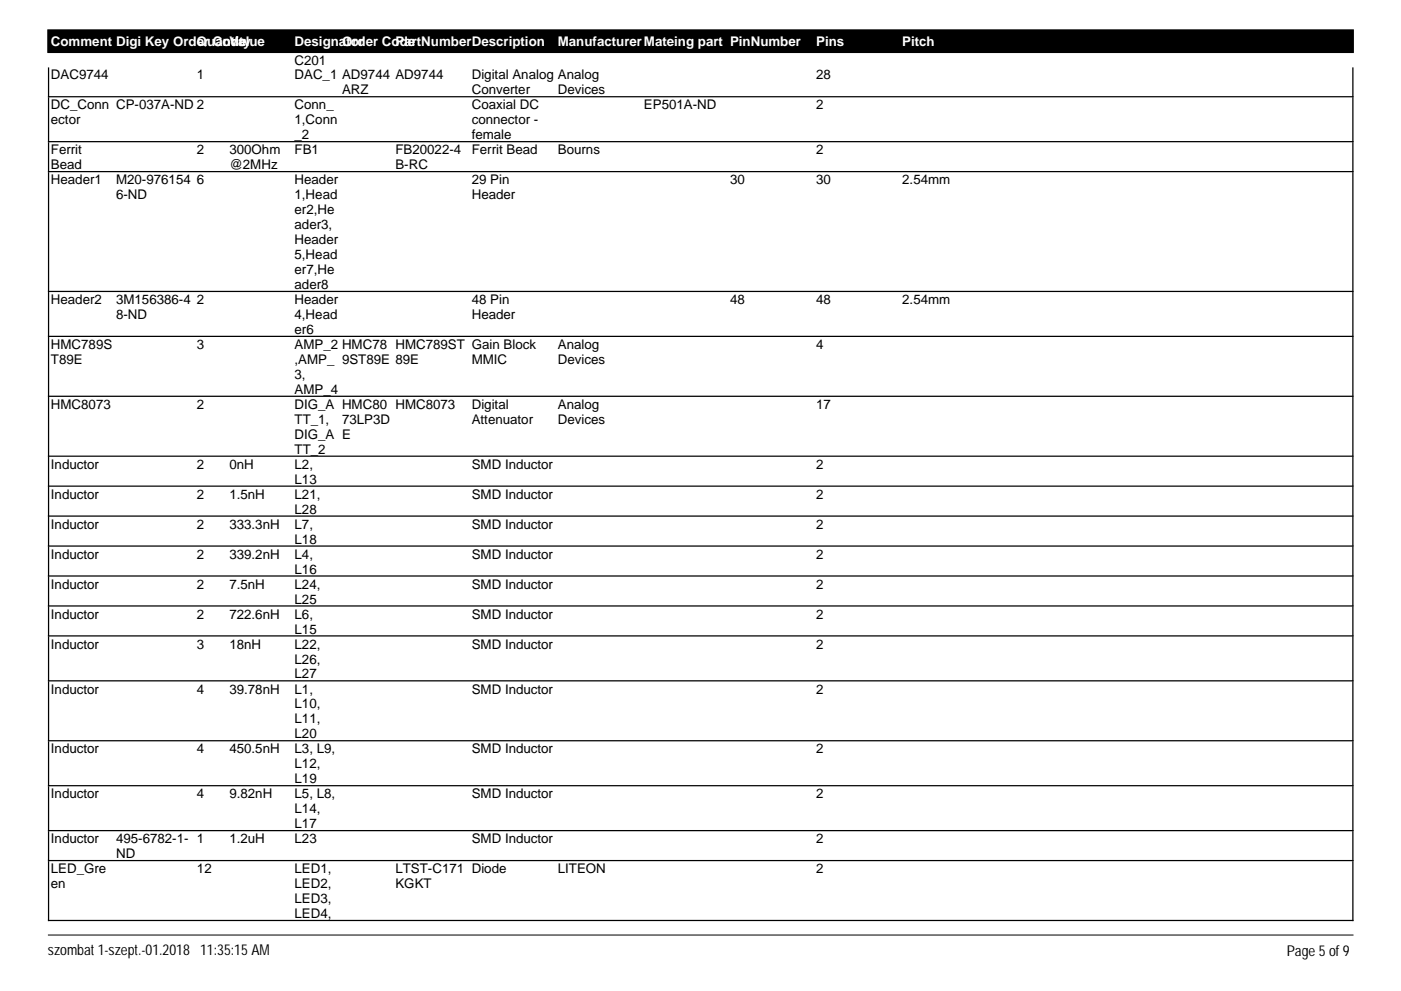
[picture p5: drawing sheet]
<svg xmlns="http://www.w3.org/2000/svg" width="297mm" height="210mm" viewBox="0 0 297 210" stroke-linecap="round" stroke-linejoin="round" font-family="sans-serif">
<defs><g id="words">
<g font-size="3.2">
<text x="10.2" y="202.4">szombat 1-szept.-01.2018 11:35:15 AM</text>
<text x="272.8" y="202.7">Page 5 of 9</text>
</g>
<g font-size="2.8" fill="#fff">
<text x="10.8" y="9.7">Comment Digi Key Order Code</text>
<text x="41.8" y="9.7">Quantity</text>
<text x="48.6" y="9.7">Value</text>
<text x="62.5" y="9.7">Designator</text>
<text x="72.5" y="9.7">Order Code</text>
<text x="83.8" y="9.7">PartNumberDescription</text>
<text x="118.3" y="9.7">ManufacturerMateing part PinNumber</text>
<text x="173" y="9.7">Pins</text>
<text x="191.3" y="9.7">Pitch</text>
</g>
<g font-size="2.8">
<text x="10.8" y="16.8">DAC9744</text>
<text x="41.8" y="16.8">1</text>
<text x="62.5" y="13.7">C201</text>
<text x="62.5" y="16.8">DAC_1 AD9744 AD9744</text>
<text x="100" y="16.8">Digital Analog Analog</text>
<text x="173" y="16.8">28</text>
<text x="10.8" y="23.2">DC_Conn CP-037A-ND 2</text>
<text x="62.5" y="23.2">Conn_</text>
<text x="72.5" y="20">ARZ</text>
<text x="100" y="20">Converter</text>
<text x="100" y="23.2">Coaxial DC</text>
<text x="118.3" y="20">Devices</text>
<text x="136.5" y="23.2">EP501A-ND</text>
<text x="173" y="23.2">2</text>
<text x="10.8" y="26.4">ector</text>
<text x="62.5" y="26.4">1,Conn</text>
<text x="62.5" y="29.5">_2</text>
<text x="100" y="26.4">connector -</text>
<text x="100" y="29.5">female</text>
<text x="10.8" y="32.7">Ferrit</text>
<text x="10.8" y="35.9">Bead</text>
<text x="41.8" y="32.7">2</text>
<text x="48.6" y="32.7">300Ohm</text>
<text x="48.6" y="35.9">@2MHz</text>
<text x="62.5" y="32.7">FB1</text>
<text x="83.8" y="32.7">FB20022-4</text>
<text x="83.8" y="35.9">B-RC</text>
<text x="100" y="32.7">Ferrit Bead</text>
<text x="118.3" y="32.7">Bourns</text>
<text x="173" y="32.7">2</text>
<text x="10.8" y="39.1">Header1</text>
<text x="24.6" y="39.1">M20-976154</text>
<text x="41.8" y="39.1">6</text>
<text x="62.5" y="39.1">Header</text>
<text x="100" y="39.1">29 Pin</text>
<text x="154.8" y="39.1">30</text>
<text x="173" y="39.1">30</text>
<text x="191.3" y="39.1">2.54mm</text>
<text x="24.6" y="42.2">6-ND</text>
<text x="62.5" y="42.2">1,Head</text>
<text x="62.5" y="45.4">er2,He</text>
<text x="100" y="42.2">Header</text>
<text x="62.5" y="48.6">ader3,</text>
<text x="62.5" y="51.7">Header</text>
<text x="62.5" y="54.9">5,Head</text>
<text x="62.5" y="58.1">er7,He</text>
<text x="10.8" y="64.5">Header2</text>
<text x="24.6" y="64.5">3M156386-4</text>
<text x="41.8" y="64.5">2</text>
<text x="62.5" y="61.2">ader8</text>
<text x="62.5" y="64.5">Header</text>
<text x="100" y="64.5">48 Pin</text>
<text x="154.8" y="64.5">48</text>
<text x="173" y="64.5">48</text>
<text x="191.3" y="64.5">2.54mm</text>
<text x="24.6" y="67.6">8-ND</text>
<text x="62.5" y="67.6">4,Head</text>
<text x="62.5" y="70.8">er6</text>
<text x="100" y="67.6">Header</text>
<text x="10.8" y="74">HMC789S</text>
<text x="10.8" y="77.2">T89E</text>
<text x="41.8" y="74">3</text>
<text x="62.5" y="74">AMP_2 HMC78 HMC789ST Gain Block</text>
<text x="62.5" y="77.2">,AMP_ 9ST89E 89E</text>
<text x="100" y="77.2">MMIC</text>
<text x="118.3" y="74">Analog</text>
<text x="118.3" y="77.2">Devices</text>
<text x="173" y="74">4</text>
<text x="62.5" y="80.3">3,</text>
<text x="62.5" y="83.5">AMP_4</text>
<text x="10.8" y="86.7">HMC8073</text>
<text x="41.8" y="86.7">2</text>
<text x="62.5" y="86.7">DIG_A HMC80 HMC8073</text>
<text x="62.5" y="89.9">TT_1,</text>
<text x="72.5" y="89.9">73LP3D</text>
<text x="100" y="86.7">Digital</text>
<text x="100" y="89.9">Attenuator</text>
<text x="118.3" y="86.7">Analog</text>
<text x="118.3" y="89.9">Devices</text>
<text x="173" y="86.7">17</text>
<text x="62.5" y="93">DIG_A E</text>
<text x="10.8" y="99.4">Inductor</text>
<text x="41.8" y="99.4">2</text>
<text x="48.6" y="99.4">0nH</text>
<text x="62.5" y="96.2">TT_2</text>
<text x="62.5" y="99.4">L2,</text>
<text x="100" y="99.4">SMD Inductor</text>
<text x="173" y="99.4">2</text>
<text x="10.8" y="105.7">Inductor</text>
<text x="41.8" y="105.7">2</text>
<text x="48.6" y="105.7">1.5nH</text>
<text x="62.5" y="102.6">L13</text>
<text x="62.5" y="105.7">L21,</text>
<text x="100" y="105.7">SMD Inductor</text>
<text x="173" y="105.7">2</text>
<text x="10.8" y="112.1">Inductor</text>
<text x="41.8" y="112.1">2</text>
<text x="48.6" y="112.1">333.3nH</text>
<text x="62.5" y="108.9">L28</text>
<text x="62.5" y="112.1">L7,</text>
<text x="100" y="112.1">SMD Inductor</text>
<text x="173" y="112.1">2</text>
<text x="10.8" y="118.4">Inductor</text>
<text x="41.8" y="118.4">2</text>
<text x="48.6" y="118.4">339.2nH</text>
<text x="62.5" y="115.3">L18</text>
<text x="62.5" y="118.4">L4,</text>
<text x="100" y="118.4">SMD Inductor</text>
<text x="173" y="118.4">2</text>
<text x="10.8" y="124.8">Inductor</text>
<text x="41.8" y="124.8">2</text>
<text x="48.6" y="124.8">7.5nH</text>
<text x="62.5" y="121.6">L16</text>
<text x="62.5" y="124.8">L24,</text>
<text x="100" y="124.8">SMD Inductor</text>
<text x="173" y="124.8">2</text>
<text x="10.8" y="131.1">Inductor</text>
<text x="41.8" y="131.1">2</text>
<text x="48.6" y="131.1">722.6nH</text>
<text x="62.5" y="128">L25</text>
<text x="62.5" y="131.1">L6,</text>
<text x="100" y="131.1">SMD Inductor</text>
<text x="173" y="131.1">2</text>
<text x="10.8" y="137.5">Inductor</text>
<text x="41.8" y="137.5">3</text>
<text x="48.6" y="137.5">18nH</text>
<text x="62.5" y="134.3">L15</text>
<text x="62.5" y="137.5">L22,</text>
<text x="100" y="137.5">SMD Inductor</text>
<text x="173" y="137.5">2</text>
<text x="62.5" y="140.7">L26,</text>
<text x="62.5" y="143.8">L27</text>
<text x="10.8" y="147">Inductor</text>
<text x="41.8" y="147">4</text>
<text x="48.6" y="147">39.78nH</text>
<text x="62.5" y="147">L1,</text>
<text x="100" y="147">SMD Inductor</text>
<text x="173" y="147">2</text>
<text x="62.5" y="150.2">L10,</text>
<text x="62.5" y="153.4">L11,</text>
<text x="10.8" y="159.7">Inductor</text>
<text x="41.8" y="159.7">4</text>
<text x="48.6" y="159.7">450.5nH</text>
<text x="62.5" y="156.5">L20</text>
<text x="62.5" y="159.7">L3, L9,</text>
<text x="100" y="159.7">SMD Inductor</text>
<text x="173" y="159.7">2</text>
<text x="62.5" y="162.9">L12,</text>
<text x="62.5" y="166.1">L19</text>
<text x="10.8" y="169.2">Inductor</text>
<text x="41.8" y="169.2">4</text>
<text x="48.6" y="169.2">9.82nH</text>
<text x="62.5" y="169.2">L5, L8,</text>
<text x="62.5" y="172.4">L14,</text>
<text x="100" y="169.2">SMD Inductor</text>
<text x="173" y="169.2">2</text>
<text x="10.8" y="178.8">Inductor</text>
<text x="24.6" y="178.8">495-6782-1- 1</text>
<text x="48.6" y="178.8">1.2uH</text>
<text x="62.5" y="175.6">L17</text>
<text x="62.5" y="178.8">L23</text>
<text x="100" y="178.8">SMD Inductor</text>
<text x="173" y="178.8">2</text>
<text x="10.8" y="185.1">LED_Gre</text>
<text x="24.6" y="181.9">ND</text>
<text x="41.8" y="185.1">12</text>
<text x="62.5" y="185.1">LED1,</text>
<text x="83.8" y="185.1">LTST-C171 Diode</text>
<text x="118.3" y="185.1">LITEON</text>
<text x="173" y="185.1">2</text>
<text x="10.8" y="188.3">en</text>
<text x="62.5" y="188.3">LED2,</text>
<text x="62.5" y="191.5">LED3,</text>
<text x="83.8" y="188.3">KGKT</text>
<text x="62.5" y="194.6">LED4,</text>
</g>
</g></defs>
<path d="M10.2 6.4h276.7v4.7h-276.7z" fill="#000" stroke="#000" stroke-width=".26"/>
<g fill="none" stroke="#000" stroke-width=".26">
<path d="M10.3 14.3v181M286.8 14.3v181M10.2 20.5h276.8M10.2 30h276.8M10.2 36.4h276.8M10.2 61.8h276.8M10.2 71.3h276.8M10.2 84h276.8M10.2 96.7h276.8M10.2 103.1h276.8M10.2 109.4h276.8M10.2 115.8h276.8"/>
<path d="M10.2 122.1h276.8M10.2 128.5h276.8M10.2 134.8h276.8M10.2 144.3h276.8M10.2 157h276.8M10.2 166.6h276.8M10.2 176.1h276.8M10.2 182.4h276.8M10.2 195.1h276.8"/>
</g>
<path d="M10.2 198.2h276.8" fill="none" stroke="#000" stroke-width=".21"/>
<use href="#words"/>
</svg>
